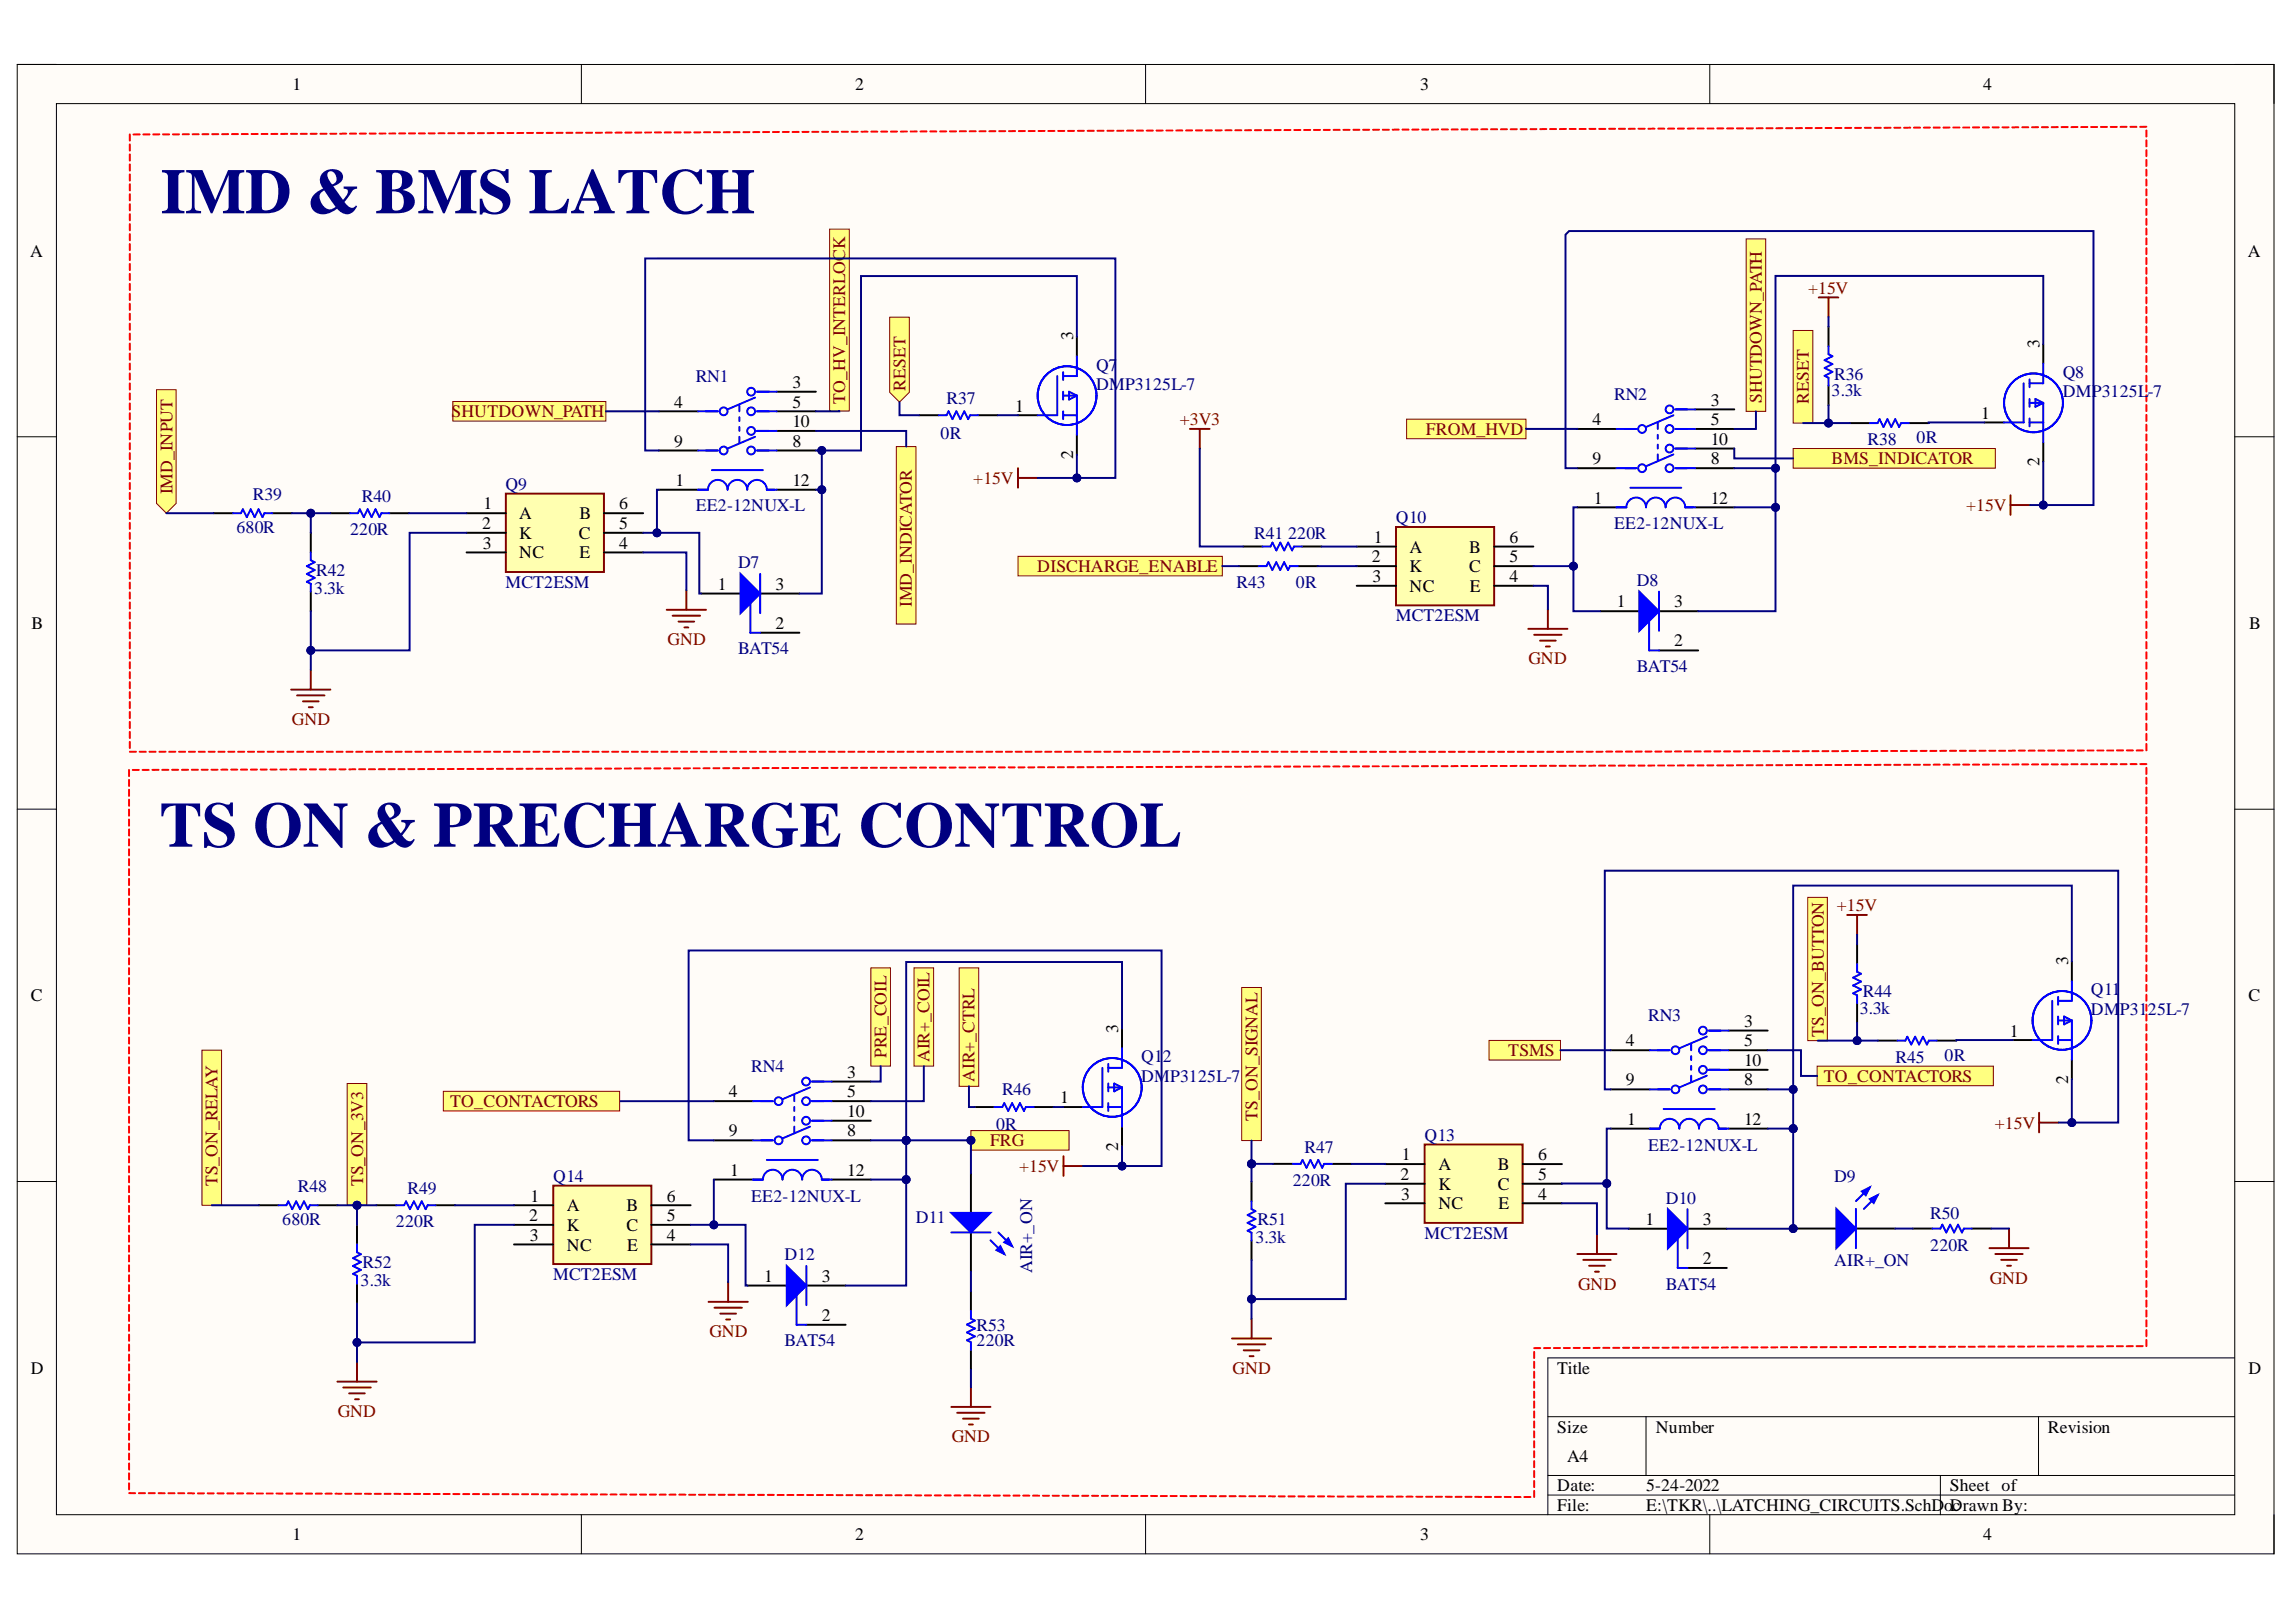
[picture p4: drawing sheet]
<svg xmlns="http://www.w3.org/2000/svg" width="297mm" height="210mm" viewBox="0 0 297 210" stroke-linecap="round" stroke-linejoin="round" font-family="sans-serif">
<defs><g id="words">
<g font-size="8.3" fill="#000080">
<text x="20.8" y="27.6">IMD &amp; BMS LATCH</text>
<text x="20.6" y="109.6">TS ON &amp; PRECHARGE CONTROL</text>
</g>
<g font-size="2.3">
<text x="37.9" y="11.6">1</text>
<text x="110.6" y="11.6">2</text>
<text x="183.7" y="11.6">3</text>
<text x="256.6" y="11.6">4</text>
<text x="3.9" y="33.3">A</text>
<text x="290.8" y="33.3">A</text>
<text x="138.8" y="44.1" transform="rotate(-90 138.8 44.1)">3</text>
<text x="263.8" y="45" transform="rotate(-90 263.8 45)">3</text>
<text x="87.2" y="52.8">4</text>
<text x="102.5" y="50.2">3</text>
<text x="102.5" y="52.8">5</text>
<text x="131.3" y="53.3">1</text>
<text x="221.3" y="52.5">3</text>
<text x="87.2" y="57.8">9</text>
<text x="102.5" y="55.3">10</text>
<text x="102.5" y="57.8">8</text>
<text x="138.8" y="59.3" transform="rotate(-90 138.8 59.3)">2</text>
<text x="206" y="55">4</text>
<text x="221.3" y="55">5</text>
<text x="221.3" y="57.6">10</text>
<text x="256.3" y="54.2">1</text>
<text x="62.5" y="65.9">1</text>
<text x="80.1" y="65.9">6</text>
<text x="87.4" y="62.9">1</text>
<text x="102.5" y="62.9">12</text>
<text x="206" y="60.1">9</text>
<text x="206.2" y="65.2">1</text>
<text x="221.3" y="65.2">12</text>
<text x="221.3" y="60.1">8</text>
<text x="263.8" y="60.3" transform="rotate(-90 263.8 60.3)">2</text>
<text x="62.4" y="68.5">2</text>
<text x="62.5" y="71">3</text>
<text x="67.2" y="67.2">A</text>
<text x="67.2" y="69.7">K</text>
<text x="74.9" y="69.7">C</text>
<text x="75" y="67.2">B</text>
<text x="80.1" y="68.5">5</text>
<text x="80.1" y="71">4</text>
<text x="177.7" y="70.2">1</text>
<text x="182.4" y="71.5">A</text>
<text x="190.1" y="71.5">B</text>
<text x="195.3" y="70.2">6</text>
<text x="67.2" y="72.3">NC</text>
<text x="75" y="72.3">E</text>
<text x="92.9" y="76.3">1</text>
<text x="100.3" y="76.3">3</text>
<text x="177.5" y="72.8">2</text>
<text x="177.6" y="75.3">3</text>
<text x="182.4" y="74">K</text>
<text x="182.4" y="76.6">NC</text>
<text x="190.1" y="74">C</text>
<text x="190.1" y="76.6">E</text>
<text x="195.3" y="72.8">5</text>
<text x="195.3" y="75.3">4</text>
<text x="4.1" y="81.4">B</text>
<text x="100.3" y="81.4">2</text>
<text x="209.2" y="78.6">1</text>
<text x="216.6" y="78.6">3</text>
<text x="216.6" y="83.7">2</text>
<text x="291" y="81.4">B</text>
<text x="267.6" y="124.9" transform="rotate(-90 267.6 124.9)">3</text>
<text x="4" y="129.6">C</text>
<text x="290.9" y="129.6">C</text>
<text x="144.7" y="133.6" transform="rotate(-90 144.7 133.6)">3</text>
<text x="210.3" y="135.4">4</text>
<text x="225.6" y="132.9">3</text>
<text x="225.6" y="135.4">5</text>
<text x="225.6" y="137.9">10</text>
<text x="260" y="134.1">1</text>
<text x="94.3" y="142">4</text>
<text x="109.6" y="139.5">3</text>
<text x="109.6" y="142">5</text>
<text x="137.2" y="142.7">1</text>
<text x="210.3" y="140.5">9</text>
<text x="225.6" y="140.5">8</text>
<text x="267.6" y="140.2" transform="rotate(-90 267.6 140.2)">2</text>
<text x="94.3" y="147.1">9</text>
<text x="109.6" y="144.5">10</text>
<text x="109.6" y="147.1">8</text>
<text x="144.7" y="148.9" transform="rotate(-90 144.7 148.9)">2</text>
<text x="210.5" y="145.5">1</text>
<text x="225.6" y="145.5">12</text>
<text x="68.6" y="155.5">1</text>
<text x="86.3" y="155.5">6</text>
<text x="94.5" y="152.2">1</text>
<text x="109.6" y="152.2">12</text>
<text x="181.2" y="152.7">2</text>
<text x="181.3" y="155.2">3</text>
<text x="181.4" y="150.2">1</text>
<text x="186.1" y="151.4">A</text>
<text x="186.1" y="154">K</text>
<text x="193.8" y="151.4">B</text>
<text x="193.8" y="154">C</text>
<text x="199" y="150.2">6</text>
<text x="199" y="152.7">5</text>
<text x="199" y="155.2">4</text>
<text x="68.5" y="158">2</text>
<text x="68.5" y="160.6">3</text>
<text x="73.4" y="156.8">A</text>
<text x="73.4" y="159.3">K</text>
<text x="73.4" y="161.8">NC</text>
<text x="81" y="156.8">B</text>
<text x="81" y="159.3">C</text>
<text x="81.1" y="161.8">E</text>
<text x="86.3" y="158">5</text>
<text x="86.3" y="160.6">4</text>
<text x="186.1" y="156.5">NC</text>
<text x="193.9" y="156.5">E</text>
<text x="212.9" y="158.5">1</text>
<text x="220.3" y="158.5">3</text>
<text x="98.9" y="165.9">1</text>
<text x="106.3" y="165.9">3</text>
<text x="220.3" y="163.6">2</text>
<text x="106.3" y="170.9">2</text>
<text x="4" y="177.8">D</text>
<text x="201.5" y="177.8">Title</text>
<text x="290.9" y="177.8">D</text>
<text x="201.5" y="185.4">Size</text>
<text x="214.2" y="185.4">Number</text>
<text x="264.9" y="185.4">Revision</text>
<text x="202.7" y="189.2">A4</text>
<text x="201.5" y="193">Date:</text>
<text x="201.5" y="195.5">File:</text>
<text x="213" y="193">5-24-2022</text>
<text x="213" y="195.5">E:\TKR\..\LATCHING_CIRCUITS.SchD</text>
<text x="251.5" y="195.5">oDrawn By:</text>
<text x="252.3" y="193">Sheet of</text>
<text x="252.6" y="195.5">c</text>
<text x="37.9" y="199.3">1</text>
<text x="110.6" y="199.3">2</text>
<text x="183.7" y="199.3">3</text>
<text x="256.6" y="199.3">4</text>
</g>
<g font-size="2.3" fill="#800000">
<text x="233.9" y="38">+15V</text>
<text x="109.4" y="52.3" transform="rotate(-90 109.4 52.3)">TO_HV_INTERLOCK</text>
<text x="117.1" y="50.6" transform="rotate(-90 117.1 50.6)">RESET</text>
<text x="227.9" y="52.2" transform="rotate(-90 227.9 52.2)">SHUTDOWN_PATH</text>
<text x="234" y="52.3" transform="rotate(-90 234 52.3)">RESET</text>
<text x="58.4" y="54">SHUTDOWN_PATH</text>
<text x="152.6" y="55">+3V3</text>
<text x="184.5" y="56.3">FROM_HVD</text>
<text x="22.3" y="63.9" transform="rotate(-90 22.3 63.9)">IMD_INPUT</text>
<text x="125.9" y="62.6">+15V</text>
<text x="237" y="60.1">BMS_INDICATOR</text>
<text x="254.4" y="66.2">+15V</text>
<text x="134.2" y="74">DISCHARGE_ENABLE</text>
<text x="86.4" y="83.5">GND</text>
<text x="118" y="78.5" transform="rotate(-90 118 78.5)">IMD_INDICATOR</text>
<text x="197.7" y="85.9">GND</text>
<text x="37.8" y="93.9">GND</text>
<text x="237.6" y="117.9">+15V</text>
<text x="114.7" y="136.9" transform="rotate(-90 114.7 136.9)">PRE_COIL</text>
<text x="120.3" y="137.4" transform="rotate(-90 120.3 137.4)">AIR+_COIL</text>
<text x="195.1" y="136.7">TSMS</text>
<text x="235.9" y="134.1" transform="rotate(-90 235.9 134.1)">TS_ON_BUTTON</text>
<text x="58.2" y="143.3">TO_CONTACTORS</text>
<text x="126.1" y="140" transform="rotate(-90 126.1 140)">AIR+_CTRL</text>
<text x="235.9" y="140">TO_CONTACTORS</text>
<text x="128.1" y="148.3">FRG</text>
<text x="162.7" y="145" transform="rotate(-90 162.7 145)">TS_ON_SIGNAL</text>
<text x="258.1" y="146">+15V</text>
<text x="28.1" y="153.5" transform="rotate(-90 28.1 153.5)">TS_ON_RELAY</text>
<text x="47" y="153.5" transform="rotate(-90 47 153.5)">TS_ON_3V3</text>
<text x="131.8" y="151.7">+15V</text>
<text x="204.2" y="166.9">GND</text>
<text x="257.4" y="166.1">GND</text>
<text x="91.8" y="173.1">GND</text>
<text x="159.5" y="177.8">GND</text>
<text x="43.7" y="183.4">GND</text>
<text x="123.1" y="186.6">GND</text>
</g>
<g font-size="2.3" fill="#000080">
<text x="141.8" y="47.9">Q7</text>
<text x="90" y="49.5">RN1</text>
<text x="122.5" y="52.3">R37</text>
<text x="141.8" y="50.5">DMP3125L-7</text>
<text x="208.8" y="51.7">RN2</text>
<text x="237" y="51.2">3.3k</text>
<text x="237.3" y="49.1">R36</text>
<text x="266.9" y="48.9">Q8</text>
<text x="266.9" y="51.4">DMP3125L-7</text>
<text x="121.7" y="56.8">0R</text>
<text x="241.6" y="57.6">R38</text>
<text x="247.9" y="57.3">0R</text>
<text x="32.7" y="64.7">R39</text>
<text x="46.8" y="64.9">R40</text>
<text x="65.4" y="63.4">Q9</text>
<text x="30.6" y="69">680R</text>
<text x="45.3" y="69.2">220R</text>
<text x="90" y="66.2">EE2-12NUX-L</text>
<text x="162.3" y="69.7">R41</text>
<text x="166.6" y="69.7">220R</text>
<text x="180.6" y="67.7">Q10</text>
<text x="208.8" y="68.5">EE2-12NUX-L</text>
<text x="40.6" y="76.8">3.3k</text>
<text x="40.9" y="74.5">R42</text>
<text x="65.4" y="76.1">MCT2ESM</text>
<text x="95.5" y="73.5">D7</text>
<text x="160" y="76.1">R43</text>
<text x="167.7" y="76.1">0R</text>
<text x="211.8" y="75.8">D8</text>
<text x="180.6" y="80.4">MCT2ESM</text>
<text x="95.5" y="84.7">BAT54</text>
<text x="211.8" y="86.9">BAT54</text>
<text x="240.6" y="131.2">3.3k</text>
<text x="241" y="129.1">R44</text>
<text x="270.5" y="128.8">Q11</text>
<text x="270.5" y="131.4">DMP3125L-7</text>
<text x="147.6" y="137.4">Q1</text>
<text x="150.4" y="137.4">2</text>
<text x="213.2" y="132.1">RN3</text>
<text x="245.2" y="137.5">R45</text>
<text x="251.6" y="137.3">0R</text>
<text x="97.2" y="138.7">RN4</text>
<text x="129.6" y="141.7">R46</text>
<text x="147.6" y="140">DMP3125L-7</text>
<text x="128.9" y="146.3">0R</text>
<text x="168.8" y="149.2">R47</text>
<text x="184.3" y="147.6">Q13</text>
<text x="213.2" y="148.9">EE2-12NUX-L</text>
<text x="38.5" y="154.2">R48</text>
<text x="52.7" y="154.5">R49</text>
<text x="71.6" y="153">Q14</text>
<text x="97.2" y="155.5">EE2-12NUX-L</text>
<text x="167.2" y="153.5">220R</text>
<text x="215.5" y="155.8">D10</text>
<text x="237.3" y="153">D9</text>
<text x="36.5" y="158.5">680R</text>
<text x="51.2" y="158.8">220R</text>
<text x="118.5" y="158.3">D11</text>
<text x="162.4" y="160.8">3.3k</text>
<text x="162.7" y="158.5">R51</text>
<text x="184.3" y="160.3">MCT2ESM</text>
<text x="249.7" y="157.8">R50</text>
<text x="249.7" y="161.8">220R</text>
<text x="46.6" y="166.4">3.3k</text>
<text x="46.9" y="164.1">R52</text>
<text x="71.6" y="165.6">MCT2ESM</text>
<text x="101.5" y="163.1">D12</text>
<text x="133.5" y="164.8" transform="rotate(-90 133.5 164.8)">AIR+_ON</text>
<text x="215.5" y="166.9">BAT54</text>
<text x="237.3" y="163.9">AIR+_ON</text>
<text x="126.3" y="172.2">R53</text>
<text x="101.5" y="174.2">BAT54</text>
<text x="126.3" y="174.2">220R</text>
</g>
</g></defs>
<path d="M2.2 8.3h292v192.8h-292z" fill-rule="evenodd" fill="#fffcf8"/>
<path d="M2.2 8.3h292v192.8h-292z" fill="none" stroke="#000" stroke-width=".13"/>
<path d="M7.3 13.4h281.8v182.6h-281.8z" fill-rule="evenodd" fill="#fffcf8"/>
<g fill="none" stroke="#000" stroke-width=".13">
<path d="M2.2 8.3h5.1M7.3 13.4h281.8v182.6h-281.8zM75.2 8.3v5.1M148.2 8.3v5.1M221.2 8.3v5.1M289.1 8.3h5.1v5.1M2.2 56.5h5.1M289.1 56.5h5.1M2.2 104.7h5.1M289.1 104.7h5.1M2.2 152.9h5.1M289.1 152.9h5.1"/>
<path d="M289.1 175.7h-88.8v20.3M75.2 196v5.1M148.2 196v5.1M200.3 183.3h88.8M200.3 190.9h88.8M200.3 193.5h88.8M212.9 183.3v7.6M221.2 196v5.1M251 190.9v5.1M263.7 183.3v7.6M294.2 196v5.1"/>
</g>
<path d="M86.3 78.9h5M87 79.7h3.6M88.8 76.4v2.5M87.8 80.4h2M88.5 81.2h.6" fill="none" stroke="#800000" stroke-width=".25"/>
<path d="M182 54.2h15.4v2.6h-15.4z" fill-rule="evenodd" fill="#ffff80"/>
<path d="M182 54.2h15.4v2.6h-15.4z" fill="none" stroke="#800000" stroke-width=".13"/>
<g fill="none" stroke="#f00" stroke-width=".25">
<path d="M16.8 17.4v.8M16.8 18.7v.8M16.8 20v.8M18.1 17.4h-.8M19.3 17.4h-.8M20.6 17.4h-.8M21.1 17.4h.8M22.4 17.4h.8M23.6 17.4h.8M24.9 17.4h.8M26.2 17.4h.8M28.2 17.4h-.7"/>
<path d="M29.5 17.4h-.8M30.8 17.4h-.8M32.1 17.3l-.8 .1M33.3 17.3h-.8M34.6 17.3h-.8M35.9 17.3h-.8M37.2 17.3h-.8M37.6 17.3h.8M38.9 17.3h.8M40.2 17.3h.8M41.5 17.3h.7M42.7 17.3h.8"/>
<path d="M44.8 17.3h-.8M46.1 17.3h-.8M47.3 17.3h-.8M48.6 17.3h-.8M49.9 17.3h-.8M51.2 17.3h-.8M52.4 17.3h-.8M53.7 17.3h-.8M54.2 17.3h.8M55.5 17.3h.7M56.7 17.3h.8M58 17.2h.8"/>
<path d="M59.3 17.2h.8M61.3 17.2h-.8M62.6 17.2h-.8M63.9 17.2h-.8M65.2 17.2h-.8M66.4 17.2h-.8M67.7 17.2h-.8M69 17.2h-.8M70.2 17.2h-.8M70.7 17.2h.8M72 17.2h.8M73.3 17.2h.8"/>
<path d="M74.5 17.2h.8M75.8 17.2h.8M77.9 17.2h-.8M79.2 17.2h-.8M80.4 17.2h-.8M81.7 17.2h-.8M83 17.2h-.8M84.2 17.1l-.8 .1M85.5 17.1h-.8M86.8 17.1h-.8M87.3 17.1h.8M88.5 17.1h.8"/>
<path d="M89.8 17.1h.8M91.1 17.1h.8M92.4 17.1h.7M94.4 17.1h-.8M95.7 17.1h-.8M97 17.1h-.8M98.2 17.1h-.8M99.5 17.1h-.8M100.8 17.1h-.8M102.1 17.1h-.8M103.3 17.1h-.8M103.8 17.1h.8"/>
<path d="M105.1 17.1h.8M106.4 17.1h.8M107.6 17.1h.8M108.9 17h.8M111 17h-.8M112.2 17h-.8M113.5 17h-.8M114.8 17h-.8M116.1 17h-.8M117.3 17h-.8M118.6 17h-.8M119.9 17h-.8"/>
<path d="M120.3 17h.8M121.6 17h.8M122.9 17h.8M124.2 17h.8M125.4 17h.8M127.5 17h-.8M128.8 17h-.8M130.1 17h-.8M131.3 17h-.8M132.6 17h-.8M133.9 17h-.8M135.1 16.9l-.7 .1"/>
<path d="M136.4 16.9h-.8M136.9 16.9h.8M138.2 16.9h.8M139.4 16.9h.8M140.7 16.9h.8M142 16.9h.8M144.1 16.9h-.8M145.3 16.9h-.8M146.6 16.9h-.8M147.9 16.9h-.8M149.1 16.9h-.8M150.4 16.9h-.8"/>
<path d="M151.7 16.9h-.8M153 16.9h-.8M153.4 16.9h.8M154.7 16.9h.8M156 16.9h.8M157.3 16.9h.8M158.5 16.9h.8M160.6 16.9h-.8M161.9 16.8l-.8 .1M163.1 16.8h-.8M164.4 16.8h-.8M165.7 16.8h-.8"/>
<path d="M167 16.8h-.8M168.2 16.8h-.8M169.5 16.8h-.8M170 16.8h.8M171.3 16.8h.8M172.5 16.8h.8M173.8 16.8h.8M175.1 16.8h.8M176.3 16.8h.8M178.4 16.8h-.8M178.9 16.8h.8M181 16.8h-.8"/>
<path d="M181.4 16.8h.8M183.5 16.8h-.8M184 16.8h.8M186.1 16.8h-.8M186.5 16.8h.8M187.8 16.8h.8M189.1 16.7h.8M190.3 16.7h.8M191.6 16.7h.8M192.9 16.7h.8M195 16.7h-.8M195.4 16.7h.8"/>
<path d="M197.5 16.7h-.8M198 16.7h.8M200.1 16.7h-.8M200.5 16.7h.8M202.6 16.7h-.8M203.1 16.7h.8M204.3 16.7h.8M205.6 16.7h.8M206.9 16.7h.8M208.2 16.7h.8M209.4 16.7h.8M211.5 16.7h-.8"/>
<path d="M212 16.7h.8M214 16.6l-.7 .1M214.5 16.6h.8M216.6 16.6h-.8M217.1 16.6h.8M219.1 16.6h-.8M219.6 16.6h.8M220.9 16.6h.8M222.2 16.6h.8M223.4 16.6h.8M224.7 16.6h.8M226 16.6h.8"/>
<path d="M228 16.6h-.7M228.5 16.6h.8M230.6 16.6h-.8M231.1 16.6h.8M233.1 16.6h-.8M233.6 16.6h.8M235.7 16.6h-.8M236.2 16.6h.7M237.4 16.6h.8M238.7 16.6h.8M240 16.6h.8M241.2 16.5h.8"/>
<path d="M242.5 16.5h.8M244.6 16.5h-.8M245.1 16.5h.8M247.1 16.5h-.8M247.6 16.5h.8M249.7 16.5h-.8M250.2 16.5h.8M252.2 16.5h-.8M252.7 16.5h.8M254 16.5h.8M255.2 16.5h.8M256.5 16.5h.8"/>
<path d="M257.8 16.5h.8M259.1 16.5h.8M261.1 16.5h-.8M261.6 16.5h.8M263.7 16.5h-.8M264.2 16.5h.8M266.2 16.4l-.8 .1M266.7 16.4h.8M268.8 16.4h-.8M269.2 16.4h.8M270.5 16.4h.8M271.8 16.4h.8"/>
<path d="M273.1 16.4h.8M274.3 16.4h.8M275.6 16.4h.8M277.7 16.9v.8M277.7 18.2v.7M277.7 19.4v.8M277.7 16.4h-.8M16.8 21.3v.8M16.8 22.6v.8M16.8 23.8v.9M16.8 25.1v.8M16.8 26.4v.8"/>
<path d="M16.8 27.7v.8M16.8 29v.8M16.8 30.3v.8M16.8 31.6v.8M16.8 32.9v.8M16.8 34.2v.8M16.8 35.4v.8M16.8 36.7v.8M16.8 38v.8M16.8 39.3v.8M277.7 20.7v.8M277.7 22v.7"/>
<path d="M277.7 23.2v.8M277.7 24.5v.8M277.7 25.8v.8M277.7 27v.8M277.7 28.3v.8M277.7 29.6v.8M277.7 30.8v.8M277.7 32.1v.8M277.7 33.4v.8M277.7 34.7v.7M277.7 35.9v.8M277.7 37.2v.8"/>
<path d="M277.7 38.5v.8M277.7 39.7v.8M16.8 40.6v.8M16.8 41.9v.8M16.8 43.2v.8M16.8 44.5v.8M16.8 45.7v.9M16.8 47v.8M16.8 48.3v.8M16.8 49.6v.8M16.8 50.9v.8M16.8 52.2v.8"/>
<path d="M16.8 53.5v.8M16.8 54.8v.8M16.8 56.1v.8M16.8 57.3v.9M16.8 58.6v.8M16.8 59.9v.8M277.7 41v.8M277.7 42.3v.8M277.7 43.5v.8M277.7 44.8v.8M277.7 46.1v.8M277.7 47.3v.8"/>
<path d="M277.7 48.6v.8M277.7 49.9v.8M277.7 51.1v.8M277.7 52.4v.8M277.7 53.7v.8M277.7 55v.7M277.7 56.2v.8M277.7 57.5v.8M277.7 58.8v.8M16.8 61.2v.8M16.8 62.5v.8M16.8 63.8v.8"/>
<path d="M16.8 65.1v.8M16.8 66.4v.8M16.8 67.6v.9M16.8 68.9v.8M16.8 70.2v.8M16.8 71.5v.8M16.8 72.8v.8M16.8 74.1v.8M16.8 75.4v.8M16.8 76.7v.8M16.8 78v.8M16.8 79.2v.9"/>
<path d="M277.7 60v.8M277.7 61.3v.8M277.7 62.6v.8M277.7 63.8v.8M277.7 65.1v.8M277.7 66.4v.8M277.7 67.6v.8M277.7 68.9v.8M277.7 70.2v.8M277.7 71.4v.8M277.7 72.7v.8M277.7 74v.8"/>
<path d="M277.7 75.3v.7M277.7 76.5v.8M277.7 77.8v.8M277.7 79.1v.9M16.8 80.5v.8M16.8 81.8v.8M16.8 83.1v.8M16.8 84.4v.8M16.8 85.7v.8M16.8 87v.8M16.8 88.3v.8M16.8 89.6v.8"/>
<path d="M16.8 90.8v.8M16.8 92.1v.8M16.8 93.4v.8M16.8 94.7v.8M16.8 96v.8M16.8 97.3h.8M18.1 97.3h.8M19.3 97.3h.8M20.6 97.3h.8M21.9 97.3h.8M23.2 97.3h.8M24.4 97.3h.8"/>
<path d="M25.7 97.3h.8M27 97.3h.8M28.3 97.3h.7M29.5 97.3h.8M30.8 97.3h.8M32.1 97.3h.8M33.3 97.3h.8M34.6 97.3h.8M35.9 97.3h.8M37.2 97.3h.8M38.4 97.3h.8M39.7 97.3h.8"/>
<path d="M41 97.3h.8M42.3 97.3h.8M43.5 97.3h.8M44.8 97.3h.8M46.1 97.3h.8M47.4 97.3h.8M48.6 97.3h.8M49.9 97.3h.8M51.2 97.3h.8M52.5 97.3h.7M53.7 97.3h.8M55 97.3h.8"/>
<path d="M56.3 97.3h.8M57.5 97.3h.8M58.8 97.3h.8M60.1 97.3h.8M61.4 97.3h.8M62.6 97.3h.8M63.9 97.3h.8M65.2 97.3h.8M66.5 97.3h.8M67.7 97.3h.8M69 97.3h.8M70.3 97.3h.8"/>
<path d="M71.6 97.3h.7M72.8 97.3h.8M74.1 97.3h.8M75.4 97.3h.8M76.6 97.3h.8M77.9 97.3h.8M79.2 97.3h.8M80.5 97.3h.8M81.7 97.3h.8M83 97.3h.8M84.3 97.3h.8M85.6 97.3h.8"/>
<path d="M86.8 97.3h.8M88.1 97.3h.8M89.4 97.3h.8M90.7 97.3h.7M91.9 97.3h.8M93.2 97.3h.8M94.5 97.3h.8M95.7 97.3h.8M97 97.3h.8M98.3 97.3h.8M99.6 97.3h.8M100.8 97.3h.8"/>
<path d="M102.1 97.3h.8M103.4 97.3h.8M104.7 97.3h.8M105.9 97.3h.8M107.2 97.3h.8M108.5 97.3h.8M109.8 97.3h.7M111 97.3h.8M112.3 97.3h.8M113.6 97.3h.8M114.8 97.3h.8M116.1 97.3h.8"/>
<path d="M117.4 97.3h.8M118.7 97.3h.8M119.9 97.3h.8M121.2 97.3h.8M122.5 97.3h.8M123.8 97.3h.8M125 97.3h.8M126.3 97.3h.8M127.6 97.3h.8M128.9 97.3h.8M130.1 97.3h.8M131.4 97.3h.8"/>
<path d="M132.7 97.3h.8M133.9 97.3h.8M135.2 97.3h.8M136.5 97.3h.8M137.8 97.3h.8M139 97.3h.8M140.3 97.3h.8M141.6 97.3h.8M142.9 97.3h.8M144.1 97.3h.8M145.4 97.3h.8M146.7 97.3h.8"/>
<path d="M148 97.3h.7M149.2 97.3h.8M150.5 97.3h.8M151.8 97.3h.8M153 97.3h.8M154.3 97.3h.8M155.6 97.3h.8M156.9 97.3h.8M158.1 97.3h.8M159.4 97.3h.8M160.7 97.3h.8M162 97.3h.8"/>
<path d="M163.2 97.3h.8M164.5 97.3h.8M165.8 97.3h.8M167.1 97.3h.7M168.3 97.3h.8M169.6 97.3h.8M170.9 97.3h.8M172.2 97.3h.7M173.4 97.3h.8M174.7 97.3h.8M176 97.3h.8M177.2 97.3h.8"/>
<path d="M178.5 97.3h.8M179.8 97.3h.8M181.1 97.3h.8M182.3 97.3h.8M183.6 97.3h.8M184.9 97.3h.8M186.2 97.3h.8M187.4 97.3h.8M188.7 97.3h.8M190 97.3h.8M191.3 97.3h.7M192.5 97.3h.8"/>
<path d="M193.8 97.3h.8M195.1 97.3h.8M196.3 97.3h.8M197.6 97.3h.8M198.9 97.3h.8M200.2 97.3h.8M201.4 97.3h.8M203.5 97.3h-.8M204 97.3h.8M205.2 97.3h.9M206.5 97.3h.8M207.8 97.3h.8"/>
<path d="M209.1 97.3h.8M210.3 97.3h.8M212.4 97.3h-.8M212.9 97.3h.8M214.2 97.3h.7M215.4 97.3h.8M216.7 97.2h.8M218 97.2h.8M219.2 97.2h.8M221.3 97.2h-.8M221.8 97.2h.8M223 97.2h.8"/>
<path d="M224.3 97.2h.8M225.6 97.2h.8M226.9 97.2h.8M228.1 97.2h.8M230.2 97.2h-.8M230.7 97.2h.8M231.9 97.2h.8M234 97.2h-.8M234.5 97.2h.8M235.8 97.2h.7M237 97.2h.8M239.1 97.2h-.8"/>
<path d="M239.6 97.2h.8M240.8 97.2h.8M242.9 97.2h-.8M243.4 97.2h.8M244.7 97.2h.7M245.9 97.2h.8M247.2 97.2h.8M248.5 97.2h.8M249.7 97.2h.8M251.8 97.2h-.8M252.3 97.2h.8M253.5 97.2h.8"/>
<path d="M254.8 97.2h.8M256.1 97.2h.8M257.4 97.2h.8M258.6 97.2h.8M260.7 97.1l-.8 .1M261.2 97.1h.8M262.4 97.1h.8M263.7 97.1h.8M265 97.1h.8M266.3 97.1h.7M267.5 97.1h.8M269.6 97.1h-.8"/>
<path d="M270.1 97.1h.8M271.3 97.1h.8M272.6 97.1h.8M273.9 97.1h.8M275.1 97.1h.8M276.4 97.1h.8M277.7 80.4v.9M277.7 81.8v.8M277.7 83.1v.8M277.7 84.4v.8M277.7 85.7v.8M277.7 87v.9"/>
<path d="M277.7 88.4v.8M277.7 89.7v.8M277.7 91v.8M277.7 92.3v.8M277.7 93.6v.9M277.7 95v.8M277.7 96.3v.8"/>
</g>
<path d="M37.7 89.2h5M38.4 90h3.6M39.2 90.8h2M40 91.5h.5M40.2 86.7v2.5" fill="none" stroke="#800000" stroke-width=".25"/>
<path d="M20.3 50.4h2.5v14.7l-1.3 1.3-1.2-1.3z" fill-rule="evenodd" fill="#ffff80"/>
<path d="M20.3 50.4h2.5v14.7l-1.3 1.3-1.2-1.3z" fill="none" stroke="#800000" stroke-width=".13"/>
<path d="M131.7 60.6v2.5M131.7 61.8h2.5" fill="none" stroke="#800000" stroke-width=".25"/>
<path d="M107.3 29.6h2.6v23.6h-2.6z" fill-rule="evenodd" fill="#ffff80"/>
<path d="M107.3 29.6h2.6v23.6h-2.6z" fill="none" stroke="#800000" stroke-width=".13"/>
<path d="M116 57.8h2.5v23h-2.5z" fill-rule="evenodd" fill="#ffff80"/>
<path d="M116 57.8h2.5v23h-2.5z" fill="none" stroke="#800000" stroke-width=".13"/>
<path d="M115.1 41.1h2.5v9.7l-1.2 1.2-1.3-1.2z" fill-rule="evenodd" fill="#ffff80"/>
<path d="M115.1 41.1h2.5v9.7l-1.2 1.2-1.3-1.2z" fill="none" stroke="#800000" stroke-width=".13"/>
<path d="M131.7 72h26.4v2.5h-26.4z" fill-rule="evenodd" fill="#ffff80"/>
<path d="M131.7 72h26.4v2.5h-26.4z" fill="none" stroke="#800000" stroke-width=".13"/>
<path d="M153.9 55.5h2.6M155.2 55.5v2.5" fill="none" stroke="#800000" stroke-width=".25"/>
<path d="M232 42.8h2.5v12h-2.5z" fill-rule="evenodd" fill="#ffff80"/>
<path d="M232 42.8h2.5v12h-2.5z" fill="none" stroke="#800000" stroke-width=".13"/>
<path d="M235.3 38.5h2.5M236.6 38.5v2.5M200.3 78.8v2.6M260.1 64.1v2.5M260.1 65.4h2.6M197.7 81.4h5.1M198.5 82.1h3.5M199.2 82.9h2.1M200 83.7h.5" fill="none" stroke="#800000" stroke-width=".25"/>
<g fill="none" stroke="#000" stroke-width=".25">
<path d="M118.9 53.7h2.5M126.5 53.7h2.6M236.6 42.3v2.5M236.6 49.9v2.5M239.3 54.8h2.6M247 54.8h2.5M27.6 66.4h2.5M35.2 66.4h2.6M40.2 69v2.5M40.2 76.6v2.5M42.7 66.4h2.6M50.4 66.4h2.5"/>
<path d="M90.7 76.8h5.1M98.3 76.8h5.1M160.3 73.3h2.5M160.8 70.7h2.5M167.9 73.3h2.5M168.4 70.7h2.6"/>
</g>
<path d="M121.4 53.7h1.1l.2-.5 .5 1 .5-1 .5 1 .5-1 .6 1 .2-.5h1M236.6 44.8v1l.5 .3-1 .5 1 .5-1 .5 1 .5-1 .5 .5 .3v1M241.9 54.8h1l.3-.6 .5 1.1 .5-1.1 .5 1.1 .5-1.1 .5 1.1 .3-.5h1M30.1 66.4h1.1l.2-.5 .5 1 .5-1 .5 1 .5-1 .6 1 .2-.5h1M40.2 71.5v1l.5 .3-1 .5 1 .5-1 .5 1 .5-1 .5 .5 .2v1.1M45.3 66.4h1l.3-.5 .5 1 .5-1 .5 1 .5-1 .5 1 .2-.5h1.1M162.8 73.3h1l.3-.5 .5 1 .5-1 .5 1 .5-1 .5 1 .3-.5h1M163.3 70.7h1.1l.2-.5 .5 1 .5-1 .5 1 .5-1 .6 1 .2-.5h1" fill="none" stroke="#00f" stroke-width=".25"/>
<path d="M95.8 74.3l2.5 2.5-2.5 2.6z" fill="#00f"/>
<path d="M95.8 74.3l2.5 2.5-2.5 2.6zM95.8 76.8h1.3v5.1h1.2M98.3 74.3v5.1" fill="none" stroke="#00f" stroke-width=".25"/>
<path d="M207 79.1h5.1M214.6 79.1h5.1M98.3 81.9h5.1" fill="none" stroke="#000" stroke-width=".25"/>
<path d="M212.1 76.6l2.5 2.5-2.5 2.5z" fill="#00f"/>
<path d="M212.1 76.6l2.5 2.5-2.5 2.5zM212.1 79.1h1.3v5.1h1.2M214.6 76.6v5" fill="none" stroke="#00f" stroke-width=".25"/>
<path d="M214.6 84.2h5.1" fill="none" stroke="#000" stroke-width=".25"/>
<path d="M232 58h26.1v2.6h-26.1z" fill-rule="evenodd" fill="#ffff80"/>
<path d="M232 58h26.1v2.6h-26.1z" fill="none" stroke="#800000" stroke-width=".13"/>
<path d="M91.7 168.5h5M92.4 169.2h3.6M93.2 170h2M93.9 170.8h.6M94.2 165.9v2.6" fill="none" stroke="#800000" stroke-width=".25"/>
<path d="M192.6 134.6h9.3v2.6h-9.3z" fill-rule="evenodd" fill="#ffff80"/>
<path d="M192.6 134.6h9.3v2.6h-9.3z" fill="none" stroke="#800000" stroke-width=".13"/>
<g fill="none" stroke="#f00" stroke-width=".25">
<path d="M16.7 99.6v.8M17.2 99.6h.8M18.4 99.6h.8M20.5 99.6h-.8M21 99.6h.8M22.3 99.6h.8M24.3 99.6h-.8M25.6 99.6h-.8M26.1 99.6h.8M27.4 99.6h.8M29.4 99.6h-.8M29.9 99.6h.8"/>
<path d="M31.2 99.6h.8M33.2 99.6h-.7M34.5 99.6h-.8M35 99.6h.8M37.1 99.6h-.8M38.3 99.6h-.8M38.8 99.6h.8M40.1 99.6h.8M42.2 99.6h-.8M42.6 99.6h.8M43.9 99.6h.8M46 99.6h-.8"/>
<path d="M47.3 99.5l-.8 .1M47.7 99.5h.8M49 99.5h.8M51.1 99.5h-.8M51.5 99.5h.8M52.8 99.5h.8M54.9 99.5h-.8M55.4 99.5h.8M56.6 99.5h.8M58.7 99.5h-.8M60 99.5h-.8M60.5 99.5h.8"/>
<path d="M61.7 99.5h.8M63.8 99.5h-.8M64.3 99.5h.8M65.6 99.5h.7M67.6 99.5h-.8M68.9 99.5h-.8M69.4 99.5h.8M71.4 99.5h-.8M72.7 99.5h-.8M73.2 99.5h.8M74.5 99.5h.8M76.5 99.5h-.8"/>
<path d="M77 99.5h.8M78.3 99.5h.8M80.4 99.5h-.8M81.6 99.4l-.8 .1M82.1 99.4h.8M83.4 99.4h.8M85.4 99.4h-.8M85.9 99.4h.8M87.2 99.4h.8M89.3 99.4h-.8M89.7 99.4h.8M91 99.4h.8"/>
<path d="M93.1 99.4h-.8M94.4 99.4h-.8M94.8 99.4h.8M96.1 99.4h.8M98.2 99.4h-.8M98.7 99.4h.7M99.9 99.4h.8M102 99.4h-.8M102.5 99.4h.8M103.7 99.4h.8M105.8 99.4h-.8M107.1 99.4h-.8"/>
<path d="M107.6 99.4h.8M108.8 99.4h.8M110.9 99.4h-.8M111.4 99.4h.8M112.7 99.4h.8M114.7 99.4h-.8M116 99.3l-.8 .1M116.5 99.3h.8M117.7 99.3h.8M119.8 99.3h-.8M120.3 99.3h.8M121.6 99.3h.8"/>
<path d="M123.6 99.3h-.8M124.1 99.3h.8M125.4 99.3h.8M127.5 99.3h-.8M128.7 99.3h-.8M129.2 99.3h.8M130.5 99.3h.8M132.6 99.3h-.8M133 99.3h.8M134.3 99.3h.8M136.4 99.3h-.8M136.8 99.3h.8"/>
<path d="M138.1 99.3h.8M140.2 99.3h-.8M141.5 99.3h-.8M141.9 99.3h.8M143.2 99.3h.8M145.3 99.3h-.8M145.8 99.3h.8M147 99.3h.8M149.1 99.3h-.8M150.4 99.2l-.8 .1M150.9 99.2h.7M152.9 99.2h-.8"/>
<path d="M154.2 99.2h-.8M154.7 99.2h.8M155.9 99.2h.8M158 99.2h-.8M158.5 99.2h.8M159.8 99.2h.8M161.8 99.2h-.8M163.1 99.2h-.8M163.6 99.2h.8M164.9 99.2h.8M166.9 99.2h-.8M167.4 99.2h.8"/>
<path d="M168.7 99.2h.8M170.7 99.2h-.8M171.2 99.2h.8M172.5 99.2h.8M174.6 99.2h-.8M175 99.2h.8M176.3 99.2h.8M177.6 99.2h.8M178.9 99.2h.8M180.1 99.2h.8M181.4 99.2h.8M182.7 99.2h.8"/>
<path d="M184.7 99.1l-.7 .1M185.2 99.1h.8M186.5 99.1h.8M188.6 99.1h-.8M189 99.1h.8M190.3 99.1h.8M192.4 99.1h-.8M192.9 99.1h.8M194.1 99.1h.8M196.2 99.1h-.8M196.7 99.1h.8M198 99.1h.8"/>
<path d="M199.2 99.1h.8M200.5 99.1h.8M201.8 99.1h.8M203.1 99.1h.7M204.3 99.1h.8M206.4 99.1h-.8M206.9 99.1h.8M208.1 99.1h.8M210.2 99.1h-.8M210.7 99.1h.8M212 99.1h.8M214 99.1h-.8"/>
<path d="M214.5 99.1h.8M215.8 99.1h.8M217.9 99.1h-.8M218.3 99.1h.8M219.6 99.1h.8M220.9 99h.8M222.2 99h.7M223.4 99h.8M224.7 99h.8M226 99h.8M227.2 99h.8M228.5 99h.8"/>
<path d="M229.8 99h.8M231.9 99h-.8M232.3 99h.8M233.6 99h.8M235.7 99h-.8M236.1 99h.8M237.4 99h.8M239.5 99h-.8M240 99h.8M241.2 99h.8M243.3 99h-.8M243.8 99h.8"/>
<path d="M245.1 99h.8M246.3 99h.8M247.6 99h.8M248.9 99h.8M250.2 99h.7M251.4 99h.8M253.5 98.9l-.8 .1M254 98.9h.8M255.2 98.9h.8M257.3 98.9h-.8M257.8 98.9h.8M259.1 98.9h.8"/>
<path d="M261.1 98.9h-.8M261.6 98.9h.8M262.9 98.9h.8M265 98.9h-.8M265.4 98.9h.8M266.7 98.9h.8M268 98.9h.8M269.3 98.9h.7M270.5 98.9h.8M271.8 98.9h.8M273.1 98.9h.8M274.3 98.9h.8"/>
<path d="M275.6 98.9h.8M276.9 98.9h.8M277.7 99.4v.8M16.7 100.9v.8M16.7 102.2v.8M16.7 103.5v.8M16.7 104.8v.8M16.7 106v.9M16.7 107.3v.8M16.7 108.6v.8M16.7 109.9v.8M16.7 111.2v.8"/>
<path d="M16.7 112.5v.8M16.7 113.7v.8M16.7 115v.8M16.7 116.3v.8M16.7 117.6v.8M16.7 118.9v.8M277.7 100.6v.8M277.7 101.9v.8M277.7 103.2v.8M277.7 104.5v.8M277.7 105.7v.8M277.7 107v.8"/>
<path d="M277.7 108.3v.8M277.7 109.6v.8M277.7 110.8v.9M277.7 112.1v.8M277.7 113.4v.8M277.7 114.7v.8M277.7 116v.8M277.7 117.2v.8M277.7 118.5v.8M277.7 119.8v.8M16.7 120.2v.8M16.7 121.4v.8"/>
<path d="M16.7 122.7v.8M16.7 124v.8M16.7 125.3v.8M16.7 126.6v.8M16.7 127.8v.8M16.7 129.1v.8M16.7 130.4v.8M16.7 131.7v.8M16.7 133v.8M16.7 134.3v.8M16.7 135.5v.8M16.7 136.8v.8"/>
<path d="M16.7 138.1v.8M16.7 139.4v.8M277.7 121.1v.8M277.7 122.3v.8M277.7 123.6v.8M277.7 124.9v.8M277.7 126.2v.8M277.7 127.4v.8M277.7 128.7v.8M277.7 130v.8M277.7 131.3v.8M277.7 132.6v.7"/>
<path d="M277.7 133.8v.8M277.7 135.1v.8M277.7 136.4v.8M277.7 137.7v.8M277.7 138.9v.8M16.7 140.7v.8M16.7 141.9v.8M16.7 143.2v.8M16.7 144.5v.8M16.7 145.8v.8M16.7 147.1v.8M16.7 148.4v.8"/>
<path d="M16.7 149.6v.8M16.7 150.9v.8M16.7 152.2v.8M16.7 153.5v.8M16.7 154.8v.8M16.7 156v.8M16.7 157.3v.8M16.7 158.6v.8M16.7 159.9v.8M277.7 140.2v.8M277.7 141.5v.8M277.7 142.8v.8"/>
<path d="M277.7 144v.8M277.7 145.3v.8M277.7 146.6v.8M277.7 147.9v.8M277.7 149.2v.7M277.7 150.4v.8M277.7 151.7v.8M277.7 153v.8M277.7 154.3v.8M277.7 155.5v.8M277.7 156.8v.8M277.7 158.1v.8"/>
<path d="M277.7 159.4v.8M16.7 161.2v.8M16.7 162.5v.8M16.7 163.7v.8M16.7 165v.8M16.7 166.3v.8M16.7 167.6v.8M16.7 168.9v.8M16.7 170.1v.9M16.7 171.4v.8M16.7 172.7v.8M16.7 174v.8"/>
<path d="M16.7 175.3v.8M16.7 176.6v.8M16.7 177.8v.8M16.7 179.1v.8M198.5 174.9v.8M198.5 176.2v.8M198.5 177.5v.8M198.5 178.8v.8M198.5 174.5h.8M200.5 174.4l-.7 .1M201 174.4h.8M202.3 174.4h.8"/>
<path d="M203.6 174.4h.8M204.9 174.4h.8M206.9 174.4h-.8M207.4 174.4h.8M208.7 174.4h.8M210 174.4h.8M211.2 174.4h.9M213.3 174.4h-.8M213.8 174.4h.8M215.1 174.4h.8M216.4 174.4h.8M217.6 174.4h.8"/>
<path d="M219.7 174.4h-.8M220.2 174.4h.8M221.5 174.4h.8M223.5 174.4h-.7M224 174.4h.8M225.3 174.4h.8M226.6 174.4h.8M227.9 174.4h.8M229.9 174.4h-.8M230.4 174.4h.8M231.7 174.4h.8M233 174.3h.8"/>
<path d="M234.2 174.3h.8M236.3 174.3h-.8M236.8 174.3h.8M238.1 174.3h.8M240.2 174.3h-.8M240.6 174.3h.8M242.7 174.3h-.8M243.2 174.3h.8M244.5 174.3h.8M246.5 174.3h-.8M247 174.3h.8M248.3 174.3h.8"/>
<path d="M249.6 174.3h.8M250.9 174.3h.8M252.9 174.3h-.8M253.4 174.3h.8M254.7 174.3h.8M256 174.3h.8M257.2 174.3h.8M259.3 174.3h-.8M259.8 174.3h.8M261.1 174.3h.8M263.2 174.2l-.8 .1M263.6 174.2h.8"/>
<path d="M264.9 174.2h.8M266.2 174.2h.8M267.5 174.2h.8M269.5 174.2h-.8M270 174.2h.8M271.3 174.2h.8M272.6 174.2h.8M273.9 174.2h.8M275.9 174.2h-.8M276.4 174.2h.8M277.7 160.6v.8M277.7 161.9v.8"/>
<path d="M277.7 163.2v.8M277.7 164.5v.8M277.7 165.7v.8M277.7 167v.8M277.7 168.3v.8M277.7 169.6v.8M277.7 170.9v.8M277.7 172.1v.8M277.7 173.4v.8M16.7 180.4v.8M16.7 181.7v.8M16.7 183v.8"/>
<path d="M16.7 184.3v.8M16.7 185.5v.8M16.7 186.8v.8M16.7 188.1v.8M16.7 189.4v.8M16.7 190.7v.8M16.7 191.9v.8M16.7 193.2h.8M18 193.2h.8M19.2 193.2h.8M20.5 193.2h.8M21.8 193.2h.8"/>
<path d="M23 193.2h.8M24.3 193.2l.8 .1M25.6 193.3h.8M26.9 193.3h.8M28.1 193.3h.8M29.4 193.3h.8M30.7 193.3h.8M32 193.3h.7M33.2 193.3h.8M34.5 193.3h.8M35.8 193.3h.8M37 193.3h.8"/>
<path d="M38.3 193.3h.8M39.6 193.3h.8M40.8 193.3h.8M42.1 193.3h.8M43.4 193.3h.8M44.7 193.3h.8M45.9 193.3h.8M47.2 193.3h.8M48.5 193.3h.8M49.7 193.3h.8M51 193.3h.8M52.3 193.3h.8"/>
<path d="M53.6 193.3h.8M54.8 193.3h.8M56.1 193.3h.8M57.4 193.3h.8M58.6 193.3h.8M59.9 193.3h.8M61.2 193.3h.8M62.5 193.4h.8M63.7 193.4h.8M65 193.4h.8M66.3 193.4h.8M67.5 193.4h.8"/>
<path d="M68.8 193.4h.8M70.1 193.4h.8M71.4 193.4h.7M72.6 193.4h.8M73.9 193.4h.8M75.2 193.4h.8M76.4 193.4h.8M77.7 193.4h.8M79 193.4h.8M80.3 193.4h.8M81.5 193.4h.8M82.8 193.4h.8"/>
<path d="M84.1 193.4h.8M85.3 193.4h.8M86.6 193.4h.8M87.9 193.4h.8M89.2 193.4h.7M90.4 193.4h.8M91.7 193.4h.8M93 193.4h.8M94.2 193.4h.8M95.5 193.4h.8M96.8 193.5h.8M98.1 193.5h.7"/>
<path d="M99.3 193.5h.8M100.6 193.5h.8M101.9 193.5h.8M103.1 193.5h.8M104.4 193.5h.8M105.7 193.5h.8M107 193.5h.7M108.2 193.5h.8M109.5 193.5h.8M110.8 193.5h.8M112 193.5h.8M113.3 193.5h.8"/>
<path d="M114.6 193.5h.8M115.8 193.5h.8M117.1 193.5h.8M118.4 193.5h.8M119.7 193.5h.8M120.9 193.5h.8M122.2 193.5h.8M123.5 193.5h.8M124.7 193.5h.8M126 193.5h.8M127.3 193.5h.8M128.6 193.5h.8"/>
<path d="M129.8 193.5h.8M131.1 193.5h.8M132.4 193.5h.8M133.6 193.5l.8 .1M134.9 193.6h.8M136.2 193.6h.8M137.5 193.6h.8M138.7 193.6h.8M140 193.6h.8M141.3 193.6h.8M142.5 193.6h.8M143.8 193.6h.8"/>
<path d="M145.1 193.6h.8M146.4 193.6h.7M147.6 193.6h.8M148.9 193.6h.8M150.2 193.6h.8M151.4 193.6h.8M152.7 193.6h.8M154 193.6h.8M155.3 193.6h.8M156.5 193.6h.8M157.8 193.6h.8M159.1 193.6h.8"/>
<path d="M160.3 193.6h.8M161.6 193.6h.8M162.9 193.6h.8M164.2 193.6h.7M165.4 193.6h.8M166.7 193.6h.8M168 193.6l.8 .1M169.2 193.7h.8M170.5 193.7h.8M171.8 193.7h.8M173.1 193.7h.7M174.3 193.7h.8"/>
<path d="M175.6 193.7h.8M176.9 193.7h.8M178.1 193.7h.8M179.4 193.7h.8M180.7 193.7h.8M181.9 193.7h.8M183.2 193.7h.8M184.5 193.7h.8M185.8 193.7h.8M187 193.7h.8M188.3 193.7h.8M189.6 193.7h.8"/>
<path d="M190.9 193.7h.7M192.1 193.7h.8M193.4 193.7h.8M194.7 193.7h.8M195.9 193.7h.8M197.2 193.7h.8M198.5 180.1v.8M198.5 181.4v.8M198.5 182.6v.8M198.5 183.9v.8M198.5 185.2v.8M198.5 186.5v.8"/>
<path d="M198.5 187.8v.8M198.5 189.1v.8M198.5 190.4v.8M198.5 191.6v.9M198.5 192.9v.8"/>
</g>
<path d="M43.6 178.8h5.1M44.4 179.6h3.6M46.2 176.3v2.5M45.2 180.3h2M45.9 181.1h.5" fill="none" stroke="#800000" stroke-width=".25"/>
<path d="M26.1 135.9h2.6v20.1h-2.6z" fill-rule="evenodd" fill="#ffff80"/>
<path d="M26.1 135.9h2.6v20.1h-2.6z" fill="none" stroke="#800000" stroke-width=".13"/>
<path d="M137.6 149.6v2.6M137.6 150.9h2.5" fill="none" stroke="#800000" stroke-width=".25"/>
<path d="M124.1 125.3h2.5v15.3h-2.5z" fill-rule="evenodd" fill="#ffff80"/>
<path d="M124.1 125.3h2.5v15.3h-2.5z" fill="none" stroke="#800000" stroke-width=".13"/>
<path d="M233.9 116.1h2.5v18.6h-2.5z" fill-rule="evenodd" fill="#ffff80"/>
<path d="M233.9 116.1h2.5v18.6h-2.5z" fill="none" stroke="#800000" stroke-width=".13"/>
<path d="M239 118.4h2.5M240.3 118.4v2.5M206.6 159.7v2.6M263.8 144v2.5M263.8 145.3h2.5M204.1 162.3h5M204.8 163h3.6M205.6 163.8h2M206.3 164.6h.6" fill="none" stroke="#800000" stroke-width=".25"/>
<g fill="none" stroke="#000" stroke-width=".25">
<path d="M240.3 122.2v2.5M240.3 129.8v2.6M243 134.7h2.5M250.6 134.7h2.5M33.5 156h2.5M41.1 156h2.5M46.2 158.5v2.5M48.7 156h2.6M56.3 156h2.6M126.1 143.3h2.6M133.7 143.3h2.6M46.2 166.1v2.6"/>
<path d="M96.7 166.4h5.1M104.3 166.4h5.1"/>
</g>
<path d="M240.3 124.7v1.1l.5 .2-1.1 .5 1.1 .5-1.1 .5 1.1 .5-1.1 .5 .6 .3v1M245.5 134.7h1l.3-.5 .5 1 .5-1 .5 1 .5-1 .5 1 .2-.5h1.1M36 156h1l.3-.5 .5 1 .5-1 .5 1 .5-1 .5 1 .3-.5h1M51.3 156h1l.2-.5 .5 1 .5-1 .6 1 .5-1 .5 1 .2-.5h1M128.7 143.3h1l.2-.5 .5 1 .5-1 .5 1 .6-1 .5 1 .2-.5h1M46.2 161v1.1l.5 .2-1 .5 1 .5-1 .5 1 .5-1 .5 .5 .3v1" fill="none" stroke="#00f" stroke-width=".25"/>
<path d="M101.8 163.8l2.5 2.6-2.5 2.5z" fill="#00f"/>
<path d="M101.8 163.8l2.5 2.6-2.5 2.5zM101.8 166.4h1.3v5h1.2M104.3 163.8v5.1" fill="none" stroke="#00f" stroke-width=".25"/>
<path d="M210.7 159h5.1M218.3 159h5.1M104.3 171.4h5.1" fill="none" stroke="#000" stroke-width=".25"/>
<path d="M215.8 156.5l2.5 2.5-2.5 2.6z" fill="#00f"/>
<path d="M215.8 156.5l2.5 2.5-2.5 2.6zM215.8 159h1.2v5.1h1.3M218.3 156.5v5.1" fill="none" stroke="#00f" stroke-width=".25"/>
<path d="M218.3 164.1h5.1" fill="none" stroke="#000" stroke-width=".25"/>
<path d="M235.1 138h22.8v2.5h-22.8z" fill-rule="evenodd" fill="#ffff80"/>
<path d="M235.1 138h22.8v2.5h-22.8z" fill="none" stroke="#800000" stroke-width=".13"/>
<path d="M159.4 173.2h5.1M160.1 174h3.6M160.9 174.7h2M161.7 175.5h.5M161.9 170.7v2.5" fill="none" stroke="#800000" stroke-width=".25"/>
<path d="M160.6 127.8h2.6v19.8h-2.6z" fill-rule="evenodd" fill="#ffff80"/>
<path d="M160.6 127.8h2.6v19.8h-2.6z" fill="none" stroke="#800000" stroke-width=".13"/>
<path d="M161.9 152.9v2.6M164.7 150.6h2.5M172.3 150.6h2.6M161.9 160.5v2.6" fill="none" stroke="#000" stroke-width=".25"/>
<path d="M161.9 155.5v1l.5 .2-1 .5 1 .5-1 .6 1 .5-1 .5 .5 .2v1M167.2 150.6h1.1l.2-.5 .5 1 .5-1 .5 1 .5-1 .6 1 .2-.5h1" fill="none" stroke="#00f" stroke-width=".25"/>
<path d="M44.9 140.2h2.6v15.8h-2.6z" fill-rule="evenodd" fill="#ffff80"/>
<path d="M44.9 140.2h2.6v15.8h-2.6z" fill="none" stroke="#800000" stroke-width=".13"/>
<circle cx="46.2" cy="156" r=".51" fill="#000080"/>
<circle cx="46.2" cy="156" r=".51" fill="none" stroke="#000080" stroke-width=".13"/>
<path d="M112.7 125.3h2.5v12.7h-2.5z" fill-rule="evenodd" fill="#ffff80"/>
<path d="M112.7 125.3h2.5v12.7h-2.5z" fill="none" stroke="#800000" stroke-width=".13"/>
<path d="M118.2 125.3h2.6v12.7h-2.6z" fill-rule="evenodd" fill="#ffff80"/>
<path d="M118.2 125.3h2.6v12.7h-2.6z" fill="none" stroke="#800000" stroke-width=".13"/>
<path d="M125.6 151.9v5.1M125.6 159.5v5.1" fill="none" stroke="#000" stroke-width=".25"/>
<path d="M123.1 157h5l-2.5 2.5z" fill="#00f"/>
<path d="M123.1 157h5l-2.5 2.5zM129.2 159.5l1.7 1.8M128.1 160.5l1.8 1.8" fill="none" stroke="#00f" stroke-width=".25"/>
<path d="M128.9 161.8l.5-.5 .5 1z" fill="#00f"/>
<path d="M128.9 161.8l.5-.5 .5 1z" fill="none" stroke="#00f" stroke-width=".25"/>
<path d="M129.9 160.8l.5-.5 .5 1z" fill="#00f"/>
<path d="M123.1 159.5h5M125.6 169.6v1l.5 .3-1 .5 1 .5-1 .5 1 .5-1 .5 .5 .3v1M129.9 160.8l.5-.5 .5 1z" fill="none" stroke="#00f" stroke-width=".25"/>
<path d="M125.6 167.1v2.5M125.6 174.7v2.5" fill="none" stroke="#000" stroke-width=".25"/>
<path d="M125.6 179.5v2.6M123.1 182.1h5M123.8 182.8h3.6M124.6 183.6h2M125.4 184.3h.5" fill="none" stroke="#800000" stroke-width=".25"/>
<path d="M225.9 30.9h2.5v22.3h-2.5z" fill-rule="evenodd" fill="#ffff80"/>
<path d="M225.9 30.9h2.5v22.3h-2.5z" fill="none" stroke="#800000" stroke-width=".13"/>
<path d="M58.6 52h19.8v2.5h-19.8z" fill-rule="evenodd" fill="#ffff80"/>
<path d="M58.6 52h19.8v2.5h-19.8z" fill="none" stroke="#800000" stroke-width=".13"/>
<path d="M232.5 159h5.1M240.1 159h5.1" fill="none" stroke="#000" stroke-width=".25"/>
<path d="M237.6 156.4l2.5 2.6-2.5 2.5z" fill="#00f"/>
<path d="M237.6 156.4l2.5 2.6-2.5 2.5zM241.9 153.7l-1.8 1.7M242.9 154.7l-1.8 1.7" fill="none" stroke="#00f" stroke-width=".25"/>
<path d="M241.9 155.2l1-.5-.5 1z" fill="#00f"/>
<path d="M241.9 155.2l1-.5-.5 1z" fill="none" stroke="#00f" stroke-width=".25"/>
<path d="M240.9 154.2l1-.5-.5 1z" fill="#00f"/>
<g fill="none" stroke="#00f" stroke-width=".25">
<path d="M136.8 48.7v5h-2.6M137.5 53.7h1.8M137.5 51.2h1.8M137.5 48.2v1M137.5 50.7v1M137.5 53.2v1M138.3 50.7l1 .5-1 .5zM139.3 46.1v2.6h-1.8M139.3 51.2v5.1M261.8 49.6v5.1h-2.5M262.6 54.7h1.7M262.6 52.1h1.7"/>
<path d="M262.6 49.1v1M262.6 51.6v1M262.6 54.2v1M263.3 51.6l1 .5-1 .5zM264.3 47.1v2.5h-1.7M264.3 52.1v5.1M142.6 138.2v5.1h-2.5M143.4 137.7v1M145.2 135.7v2.5h-1.8M265.5 129.5v5.1h-2.5M266.3 134.6h1.7M266.3 132.1h1.7"/>
<path d="M266.3 129v1M266.3 131.5v1.1M266.3 134.1v1M267 131.5l1 .6-1 .5zM268 127v2.5h-1.7M268 132.1v5M143.4 143.3h1.8M143.4 140.7h1.8M143.4 140.2v1M143.4 142.8v1M144.1 140.2l1.1 .5-1.1 .5zM145.2 140.7v5.1"/>
<path d="M240.1 156.4v5.1M240.9 154.2l1-.5-.5 1zM250 159h1l.3-.5 .5 1 .5-1 .5 1 .5-1 .5 1 .3-.5h1"/>
<circle cx="138" cy="51.2" r="3.8"/>
<circle cx="138.1" cy="51.2" r="3.8"/>
<circle cx="263.1" cy="52.1" r="3.8"/>
<circle cx="266.8" cy="132.1" r="3.8"/>
<circle cx="143.9" cy="140.7" r="3.8"/>
</g>
<g fill="none" stroke="#000" stroke-width=".25">
<path d="M131.7 53.7h2.5M139.3 43.6v2.5M139.3 56.3v2.5M256.7 54.7h2.6M264.3 44.5v2.6M264.3 57.2v2.5M145.2 133.1v2.6M260.4 134.6h2.6M268 124.4v2.6M268 137.1v2.6M137.5 143.3h2.6M145.2 145.8v2.5"/>
<path d="M247.5 159h2.5M255.1 159h2.5"/>
</g>
<path d="M259.9 159v2.5M257.4 161.5h5.1M258.1 162.3h3.6M258.9 163h2M259.7 163.8h.5" fill="none" stroke="#800000" stroke-width=".25"/>
<path d="M65.4 63.9h12.7v10.1h-12.7z" fill-rule="evenodd" fill="#ffffb0"/>
<path d="M65.4 63.9h12.7v10.1h-12.7z" fill="none" stroke="#800000" stroke-width=".25"/>
<path d="M60.4 66.4h5M60.4 69h5M60.4 71.5h5M78.1 66.4h5.1M78.1 69h5.1M78.1 71.5h5.1" fill="none" stroke="#000" stroke-width=".25"/>
<path d="M180.6 68.2h12.7v10.1h-12.7z" fill-rule="evenodd" fill="#ffffb0"/>
<path d="M180.6 68.2h12.7v10.1h-12.7z" fill="none" stroke="#800000" stroke-width=".25"/>
<path d="M175.5 70.7h5.1M175.5 73.3h5.1M175.5 75.8h5.1M193.3 70.7h5.1M193.3 73.3h5.1M193.3 75.8h5.1" fill="none" stroke="#000" stroke-width=".25"/>
<path d="M71.6 153.4h12.7v10.2h-12.7z" fill-rule="evenodd" fill="#ffffb0"/>
<path d="M71.6 153.4h12.7v10.2h-12.7z" fill="none" stroke="#800000" stroke-width=".25"/>
<path d="M66.5 156h5.1M66.5 158.5h5.1M84.3 156h5M84.3 158.5h5M66.5 161h5.1M84.3 161h5" fill="none" stroke="#000" stroke-width=".25"/>
<path d="M184.3 148.1h12.7v10.2h-12.7z" fill-rule="evenodd" fill="#ffffb0"/>
<path d="M184.3 148.1h12.7v10.2h-12.7z" fill="none" stroke="#800000" stroke-width=".25"/>
<g fill="none" stroke="#000" stroke-width=".25">
<path d="M85.2 53.2h5.1M85.2 58.3h5.1M100.5 50.7h5.1M100.5 53.2h5.1M100.5 58.3h5.1M100.5 55.8h5.1M204.1 55.5h5M219.3 53h5.1M219.3 55.5h5.1M219.3 58h5.1M85.2 63.4h5.1M100.5 63.4h5.1"/>
<path d="M204.1 65.7h5M204.1 60.6h5M219.3 65.7h5.1M219.3 60.6h5.1M107.6 140h5.1M208.4 135.9h5.1M223.6 133.4h5.1M223.6 135.9h5.1M223.6 138.4h5.1M92.4 152.6h5M92.4 142.5h5M92.4 147.6h5"/>
<path d="M107.6 152.6h5.1M107.6 142.5h5.1M107.6 147.6h5.1M107.6 145h5.1M179.2 150.6h5.1M179.2 153.2h5.1M179.2 155.7h5.1M197 150.6h5.1M197 153.2h5.1M197 155.7h5.1M208.4 146.1h5.1M208.4 141h5.1"/>
<path d="M223.6 146.1h5.1M223.6 141h5.1"/>
</g>
<g fill="none" stroke="#00f" stroke-width=".25">
<path d="M90.3 53.2h2.6M90.3 58.3h2.6M95.7 52.5v.7M95.7 54v.5M95.7 55.3v.5M95.7 56.5v.8M97.7 51.5l-3.6 1.5M97.7 56.5l-3.6 1.5M97.9 50.7h2.6M97.9 53.2h2.6M97.9 58.3h2.6M97.9 55.8h2.6"/>
<path d="M209.1 55.5h2.6M214.5 54.8v.7M214.5 56.3v.5M214.5 57.5v.5M214.5 58.8v.8M216.5 53.7l-3.6 1.6M216.5 58.8l-3.6 1.5M216.8 53h2.5M216.8 55.5h2.5M216.8 58h2.5M90.3 63.4h1.3a1.27 1.27 0 0 1 1.3-1.3 1.27 1.27 0 0 1 1.2 1.3 1.27 1.27 0 0 1 1.3-1.3 1.27 1.27 0 0 1 1.3 1.3 1.27 1.27 0 0 1 1.2-1.3 1.27 1.27 0 0 1 1.3 1.3h1.3M92.1 60.8h6.6"/>
<path d="M209.1 65.7h1.3a1.27 1.27 0 0 1 1.3-1.3 1.27 1.27 0 0 1 1.2 1.3 1.27 1.27 0 0 1 1.3-1.3 1.27 1.27 0 0 1 1.3 1.3 1.27 1.27 0 0 1 1.3-1.3 1.27 1.27 0 0 1 1.2 1.3h1.3M209.1 60.6h2.6M210.9 63.1h6.6M216.8 60.6h2.5M105 140h2.6M213.5 135.9h2.5M218.8 135.2v.7M218.8 136.7v.5M218.8 137.9v.5M218.8 139.2v.8M220.8 134.1l-3.5 1.6M220.8 139.2l-3.5 1.5"/>
<path d="M221.1 133.4h2.5M221.1 135.9h2.5M221.1 138.4h2.5M97.4 152.6h1.3a1.27 1.27 0 0 1 1.3-1.2 1.27 1.27 0 0 1 1.2 1.2 1.27 1.27 0 0 1 1.3-1.2 1.27 1.27 0 0 1 1.3 1.2 1.27 1.27 0 0 1 1.2-1.2 1.27 1.27 0 0 1 1.3 1.2h1.3M97.4 142.5h2.6M97.4 147.6h2.6M99.2 150.1h6.6M102.8 141.7v.8M102.8 143.3v.5M102.8 144.5v.5M102.8 145.8v.8M104.8 140.7l-3.6 1.5"/>
<path d="M104.8 145.8l-3.6 1.5M105 142.5h2.6M105 147.6h2.6M105 145h2.6M213.5 146.1h1.2a1.27 1.27 0 0 1 1.3-1.3 1.27 1.27 0 0 1 1.3 1.3 1.27 1.27 0 0 1 1.2-1.3 1.27 1.27 0 0 1 1.3 1.3 1.27 1.27 0 0 1 1.3-1.3 1.27 1.27 0 0 1 1.2 1.3h1.3M213.5 141h2.5M215.2 143.5h6.6M221.1 141h2.5"/>
<circle cx="93.6" cy="58.3" r=".51"/>
<circle cx="93.6" cy="53.2" r=".51"/>
<circle cx="97.2" cy="50.7" r=".51"/>
<circle cx="97.2" cy="58.3" r=".51"/>
<circle cx="97.2" cy="53.2" r=".51"/>
<circle cx="97.2" cy="55.8" r=".51"/>
<circle cx="212.4" cy="55.5" r=".51"/>
<circle cx="216" cy="53" r=".51"/>
<circle cx="216" cy="58" r=".51"/>
<circle cx="216" cy="55.5" r=".51"/>
<circle cx="212.4" cy="60.6" r=".51"/>
<circle cx="216" cy="60.6" r=".51"/>
<circle cx="104.3" cy="140" r=".51"/>
<circle cx="216.8" cy="135.9" r=".51"/>
<circle cx="220.3" cy="138.4" r=".51"/>
<circle cx="220.3" cy="135.9" r=".51"/>
<circle cx="220.3" cy="133.4" r=".51"/>
<circle cx="100.7" cy="142.5" r=".51"/>
<circle cx="100.7" cy="147.6" r=".51"/>
<circle cx="104.3" cy="142.5" r=".51"/>
<circle cx="104.3" cy="147.6" r=".51"/>
<circle cx="104.3" cy="145" r=".51"/>
<circle cx="216.8" cy="141" r=".51"/>
<circle cx="220.3" cy="141" r=".51"/>
</g>
<path d="M125.6 146.3h12.7v2.5h-12.7z" fill-rule="evenodd" fill="#ffff80"/>
<path d="M125.6 146.3h12.7v2.5h-12.7z" fill="none" stroke="#800000" stroke-width=".13"/>
<circle cx="125.6" cy="147.6" r=".51" fill="#000080"/>
<circle cx="125.6" cy="147.6" r=".51" fill="none" stroke="#000080" stroke-width=".13"/>
<path d="M264.3 59.7v5.7" fill="none" stroke="#000080" stroke-width=".25"/>
<circle cx="264.3" cy="65.4" r=".51" fill="#000080"/>
<circle cx="264.3" cy="65.4" r=".51" fill="none" stroke="#000080" stroke-width=".13"/>
<path d="M116.4 52v1.7h2.5M236.6 52.4v2.4M256.7 54.7h-7.2v.1M158.1 73.3h2.2M170.5 73.3h5M171 70.7h4.5M198.4 75.8h1.9v3" fill="none" stroke="#000080" stroke-width=".25"/>
<circle cx="236.6" cy="54.8" r=".51" fill="#000080"/>
<circle cx="236.6" cy="54.8" r=".51" fill="none" stroke="#000080" stroke-width=".13"/>
<path d="M268 139.7v5.6" fill="none" stroke="#000080" stroke-width=".25"/>
<circle cx="268" cy="145.3" r=".51" fill="#000080"/>
<circle cx="268" cy="145.3" r=".51" fill="none" stroke="#000080" stroke-width=".13"/>
<path d="M27.4 156h6.1M66.5 158.5h-5.1v15.2h-15.2" fill="none" stroke="#000080" stroke-width=".25"/>
<circle cx="46.2" cy="173.7" r=".51" fill="#000080"/>
<circle cx="46.2" cy="173.7" r=".51" fill="none" stroke="#000080" stroke-width=".13"/>
<path d="M201.9 135.9h6.5M58.9 156h7.6M202.1 155.7h4.5v4M207.9 153.2v5.8h2.8M89.3 161h4.9v4.9" fill="none" stroke="#000080" stroke-width=".25"/>
<circle cx="207.9" cy="153.2" r=".51" fill="#000080"/>
<circle cx="207.9" cy="153.2" r=".51" fill="none" stroke="#000080" stroke-width=".13"/>
<path d="M235.1 134.7h7.9" fill="none" stroke="#000080" stroke-width=".25"/>
<circle cx="240.3" cy="134.7" r=".51" fill="#000080"/>
<circle cx="240.3" cy="134.7" r=".51" fill="none" stroke="#000080" stroke-width=".13"/>
<path d="M260.4 134.6h-7.3v.1M46.2 156v2.5" fill="none" stroke="#000080" stroke-width=".25"/>
<circle cx="46.2" cy="156" r=".51" fill="#000080"/>
<circle cx="46.2" cy="156" r=".51" fill="none" stroke="#000080" stroke-width=".13"/>
<path d="M240.3 132.4v2.3" fill="none" stroke="#000080" stroke-width=".25"/>
<circle cx="240.3" cy="134.7" r=".51" fill="#000080"/>
<circle cx="240.3" cy="134.7" r=".51" fill="none" stroke="#000080" stroke-width=".13"/>
<path d="M240.3 120.9v1.3M161.9 163.1v7.6" fill="none" stroke="#000080" stroke-width=".25"/>
<circle cx="161.9" cy="168.1" r=".51" fill="#000080"/>
<circle cx="161.9" cy="168.1" r=".51" fill="none" stroke="#000080" stroke-width=".13"/>
<path d="M161.9 150.6h2.8" fill="none" stroke="#000080" stroke-width=".25"/>
<circle cx="161.9" cy="150.6" r=".51" fill="#000080"/>
<circle cx="161.9" cy="150.6" r=".51" fill="none" stroke="#000080" stroke-width=".13"/>
<path d="M161.9 150.6v2.3M174.9 150.6h4.3" fill="none" stroke="#000080" stroke-width=".25"/>
<circle cx="161.9" cy="150.6" r=".51" fill="#000080"/>
<circle cx="161.9" cy="150.6" r=".51" fill="none" stroke="#000080" stroke-width=".13"/>
<path d="M125.4 140.6v2.7h.7M161.9 147.6v3" fill="none" stroke="#000080" stroke-width=".25"/>
<circle cx="161.9" cy="150.6" r=".51" fill="#000080"/>
<circle cx="161.9" cy="150.6" r=".51" fill="none" stroke="#000080" stroke-width=".13"/>
<path d="M179.2 153.2h-5.1v14.9h-12.2" fill="none" stroke="#000080" stroke-width=".25"/>
<circle cx="161.9" cy="168.1" r=".51" fill="#000080"/>
<circle cx="161.9" cy="168.1" r=".51" fill="none" stroke="#000080" stroke-width=".13"/>
<path d="M21.5 66.4h6.1M37.8 66.4h2.4M52.9 66.4h7.5" fill="none" stroke="#000080" stroke-width=".25"/>
<circle cx="40.2" cy="66.4" r=".51" fill="#000080"/>
<circle cx="40.2" cy="66.4" r=".51" fill="none" stroke="#000080" stroke-width=".13"/>
<path d="M42.7 66.4h-2.5v2.6" fill="none" stroke="#000080" stroke-width=".25"/>
<circle cx="40.2" cy="66.4" r=".51" fill="#000080"/>
<circle cx="40.2" cy="66.4" r=".51" fill="none" stroke="#000080" stroke-width=".13"/>
<path d="M155.2 58v12.7h5.6M236.6 41v1.3M43.6 156h5.1M125.6 164.6v2.5M125.6 177.2v2.3" fill="none" stroke="#000080" stroke-width=".25"/>
<circle cx="46.2" cy="156" r=".51" fill="#000080"/>
<circle cx="46.2" cy="156" r=".51" fill="none" stroke="#000080" stroke-width=".13"/>
<path d="M46.2 168.7v7.6" fill="none" stroke="#000080" stroke-width=".25"/>
<circle cx="46.2" cy="173.7" r=".51" fill="#000080"/>
<circle cx="46.2" cy="173.7" r=".51" fill="none" stroke="#000080" stroke-width=".13"/>
<path d="M233.3 54.8h6" fill="none" stroke="#000080" stroke-width=".25"/>
<circle cx="236.6" cy="54.8" r=".51" fill="#000080"/>
<circle cx="236.6" cy="54.8" r=".51" fill="none" stroke="#000080" stroke-width=".13"/>
<path d="M139.3 58.8v3h-5.1M245.2 159h2.3M257.6 159h2.3" fill="none" stroke="#000080" stroke-width=".25"/>
<circle cx="139.3" cy="61.8" r=".51" fill="#000080"/>
<circle cx="139.3" cy="61.8" r=".51" fill="none" stroke="#000080" stroke-width=".13"/>
<path d="M129.1 53.7h2.6M60.4 69h-7.4v15.2h-12.8M136.3 143.3h1.2" fill="none" stroke="#000080" stroke-width=".25"/>
<circle cx="40.2" cy="84.2" r=".51" fill="#000080"/>
<circle cx="40.2" cy="84.2" r=".51" fill="none" stroke="#000080" stroke-width=".13"/>
<path d="M40.2 79.1v7.6" fill="none" stroke="#000080" stroke-width=".25"/>
<circle cx="40.2" cy="84.2" r=".51" fill="#000080"/>
<circle cx="40.2" cy="84.2" r=".51" fill="none" stroke="#000080" stroke-width=".13"/>
<path d="M83.2 71.5h5.6v4.9M145.2 148.3v2.6" fill="none" stroke="#000080" stroke-width=".25"/>
<circle cx="145.2" cy="150.9" r=".51" fill="#000080"/>
<circle cx="145.2" cy="150.9" r=".51" fill="none" stroke="#000080" stroke-width=".13"/>
<path d="M83.2 69h7.3v7.8h.2" fill="none" stroke="#000080" stroke-width=".25"/>
<circle cx="85" cy="69" r=".51" fill="#000080"/>
<circle cx="85" cy="69" r=".51" fill="none" stroke="#000080" stroke-width=".13"/>
<path d="M85.2 63.4h-.2v5.6" fill="none" stroke="#000080" stroke-width=".25"/>
<circle cx="85" cy="69" r=".51" fill="#000080"/>
<circle cx="85" cy="69" r=".51" fill="none" stroke="#000080" stroke-width=".13"/>
<path d="M139.3 43.6v-7.9h-27.9v22.6h-5.8" fill="none" stroke="#000080" stroke-width=".25"/>
<circle cx="106.3" cy="58.3" r=".51" fill="#000080"/>
<circle cx="106.3" cy="58.3" r=".51" fill="none" stroke="#000080" stroke-width=".13"/>
<path d="M106.3 58.3v5.1" fill="none" stroke="#000080" stroke-width=".25"/>
<circle cx="106.3" cy="63.4" r=".51" fill="#000080"/>
<circle cx="106.3" cy="63.4" r=".51" fill="none" stroke="#000080" stroke-width=".13"/>
<circle cx="106.3" cy="58.3" r=".51" fill="#000080"/>
<circle cx="106.3" cy="58.3" r=".51" fill="none" stroke="#000080" stroke-width=".13"/>
<path d="M85.2 58.3h-1.7v-24.9h60.8v28.4h-5M105.6 55.8h11.6v2M108.6 53.2h-3" fill="none" stroke="#000080" stroke-width=".25"/>
<circle cx="139.3" cy="61.8" r=".51" fill="#000080"/>
<circle cx="139.3" cy="61.8" r=".51" fill="none" stroke="#000080" stroke-width=".13"/>
<path d="M105.6 63.4h.7v13.4h-2.9" fill="none" stroke="#000080" stroke-width=".25"/>
<circle cx="106.3" cy="63.4" r=".51" fill="#000080"/>
<circle cx="106.3" cy="63.4" r=".51" fill="none" stroke="#000080" stroke-width=".13"/>
<path d="M78.4 53.2h6.8M197.4 55.5h6.7M224.4 60.6h5.3" fill="none" stroke="#000080" stroke-width=".25"/>
<circle cx="229.7" cy="60.6" r=".51" fill="#000080"/>
<circle cx="229.7" cy="60.6" r=".51" fill="none" stroke="#000080" stroke-width=".13"/>
<path d="M224.4 65.7h5.3" fill="none" stroke="#000080" stroke-width=".25"/>
<circle cx="229.7" cy="65.7" r=".51" fill="#000080"/>
<circle cx="229.7" cy="65.7" r=".51" fill="none" stroke="#000080" stroke-width=".13"/>
<path d="M198.4 73.3h5.2" fill="none" stroke="#000080" stroke-width=".25"/>
<circle cx="203.6" cy="73.3" r=".51" fill="#000080"/>
<circle cx="203.6" cy="73.3" r=".51" fill="none" stroke="#000080" stroke-width=".13"/>
<path d="M204.1 65.7h-.5v13.4h3.4" fill="none" stroke="#000080" stroke-width=".25"/>
<circle cx="203.6" cy="73.3" r=".51" fill="#000080"/>
<circle cx="203.6" cy="73.3" r=".51" fill="none" stroke="#000080" stroke-width=".13"/>
<path d="M264.3 44.5v-8.8h-34.6v43.4h-10" fill="none" stroke="#000080" stroke-width=".25"/>
<circle cx="229.7" cy="60.6" r=".51" fill="#000080"/>
<circle cx="229.7" cy="60.6" r=".51" fill="none" stroke="#000080" stroke-width=".13"/>
<circle cx="229.7" cy="65.7" r=".51" fill="#000080"/>
<circle cx="229.7" cy="65.7" r=".51" fill="none" stroke="#000080" stroke-width=".13"/>
<path d="M224.4 58v1.3h7.6M227.2 53.2v2.3h-2.8M204.1 60.6h-1.6v-30.2l.5-.5h67.8v35.5h-8.1" fill="none" stroke="#000080" stroke-width=".25"/>
<circle cx="264.3" cy="65.4" r=".51" fill="#000080"/>
<circle cx="264.3" cy="65.4" r=".51" fill="none" stroke="#000080" stroke-width=".13"/>
<path d="M89.3 158.5h7.2v7.9h.2" fill="none" stroke="#000080" stroke-width=".25"/>
<circle cx="92.4" cy="158.5" r=".51" fill="#000080"/>
<circle cx="92.4" cy="158.5" r=".51" fill="none" stroke="#000080" stroke-width=".13"/>
<path d="M92.4 152.6v5.9" fill="none" stroke="#000080" stroke-width=".25"/>
<circle cx="92.4" cy="158.5" r=".51" fill="#000080"/>
<circle cx="92.4" cy="158.5" r=".51" fill="none" stroke="#000080" stroke-width=".13"/>
<path d="M112.7 147.6h4.5" fill="none" stroke="#000080" stroke-width=".25"/>
<circle cx="117.2" cy="147.6" r=".51" fill="#000080"/>
<circle cx="117.2" cy="147.6" r=".51" fill="none" stroke="#000080" stroke-width=".13"/>
<path d="M113.9 138v2h-1.2M119.5 138v4.5h-6.8M80.2 142.5h12.2M112.7 152.6h4.5v13.8h-7.8" fill="none" stroke="#000080" stroke-width=".25"/>
<circle cx="117.2" cy="152.6" r=".51" fill="#000080"/>
<circle cx="117.2" cy="152.6" r=".51" fill="none" stroke="#000080" stroke-width=".13"/>
<path d="M145.2 133.1v-8.6h-28v23.1" fill="none" stroke="#000080" stroke-width=".25"/>
<circle cx="117.2" cy="147.6" r=".51" fill="#000080"/>
<circle cx="117.2" cy="147.6" r=".51" fill="none" stroke="#000080" stroke-width=".13"/>
<path d="M117.2 147.6v5" fill="none" stroke="#000080" stroke-width=".25"/>
<circle cx="117.2" cy="152.6" r=".51" fill="#000080"/>
<circle cx="117.2" cy="152.6" r=".51" fill="none" stroke="#000080" stroke-width=".13"/>
<circle cx="117.2" cy="147.6" r=".51" fill="#000080"/>
<circle cx="117.2" cy="147.6" r=".51" fill="none" stroke="#000080" stroke-width=".13"/>
<path d="M117.2 147.6h8.4v4.3" fill="none" stroke="#000080" stroke-width=".25"/>
<circle cx="125.6" cy="147.6" r=".51" fill="#000080"/>
<circle cx="125.6" cy="147.6" r=".51" fill="none" stroke="#000080" stroke-width=".13"/>
<circle cx="117.2" cy="147.6" r=".51" fill="#000080"/>
<circle cx="117.2" cy="147.6" r=".51" fill="none" stroke="#000080" stroke-width=".13"/>
<path d="M208.4 146.1h-.5v7.1h-5.8" fill="none" stroke="#000080" stroke-width=".25"/>
<circle cx="207.9" cy="153.2" r=".51" fill="#000080"/>
<circle cx="207.9" cy="153.2" r=".51" fill="none" stroke="#000080" stroke-width=".13"/>
<path d="M228.7 146.1h3.3" fill="none" stroke="#000080" stroke-width=".25"/>
<circle cx="232" cy="146.1" r=".51" fill="#000080"/>
<circle cx="232" cy="146.1" r=".51" fill="none" stroke="#000080" stroke-width=".13"/>
<path d="M228.7 141h3.3" fill="none" stroke="#000080" stroke-width=".25"/>
<circle cx="232" cy="141" r=".51" fill="#000080"/>
<circle cx="232" cy="141" r=".51" fill="none" stroke="#000080" stroke-width=".13"/>
<path d="M92.4 147.6h-3.3v-24.6h61.2v27.9h-10.2" fill="none" stroke="#000080" stroke-width=".25"/>
<circle cx="145.2" cy="150.9" r=".51" fill="#000080"/>
<circle cx="145.2" cy="150.9" r=".51" fill="none" stroke="#000080" stroke-width=".13"/>
<path d="M208.4 141h-.8v-28.3h66.4v32.6h-7.7" fill="none" stroke="#000080" stroke-width=".25"/>
<circle cx="268" cy="145.3" r=".51" fill="#000080"/>
<circle cx="268" cy="145.3" r=".51" fill="none" stroke="#000080" stroke-width=".13"/>
<path d="M228.7 135.9h4.3v3.3h2.1M268 124.4v-9.8h-36v31.5" fill="none" stroke="#000080" stroke-width=".25"/>
<circle cx="232" cy="141" r=".51" fill="#000080"/>
<circle cx="232" cy="141" r=".51" fill="none" stroke="#000080" stroke-width=".13"/>
<circle cx="232" cy="146.1" r=".51" fill="#000080"/>
<circle cx="232" cy="146.1" r=".51" fill="none" stroke="#000080" stroke-width=".13"/>
<path d="M232 146.1v12.9" fill="none" stroke="#000080" stroke-width=".25"/>
<circle cx="232" cy="159" r=".51" fill="#000080"/>
<circle cx="232" cy="159" r=".51" fill="none" stroke="#000080" stroke-width=".13"/>
<circle cx="232" cy="146.1" r=".51" fill="#000080"/>
<circle cx="232" cy="146.1" r=".51" fill="none" stroke="#000080" stroke-width=".13"/>
<path d="M232.5 159h-9.1" fill="none" stroke="#000080" stroke-width=".25"/>
<circle cx="232" cy="159" r=".51" fill="#000080"/>
<circle cx="232" cy="159" r=".51" fill="none" stroke="#000080" stroke-width=".13"/>
<path d="M57.4 141.2h22.8v2.6h-22.8z" fill-rule="evenodd" fill="#ffff80"/>
<path d="M57.4 141.2h22.8v2.6h-22.8z" fill="none" stroke="#800000" stroke-width=".13"/>
<use href="#words"/>
</svg>
